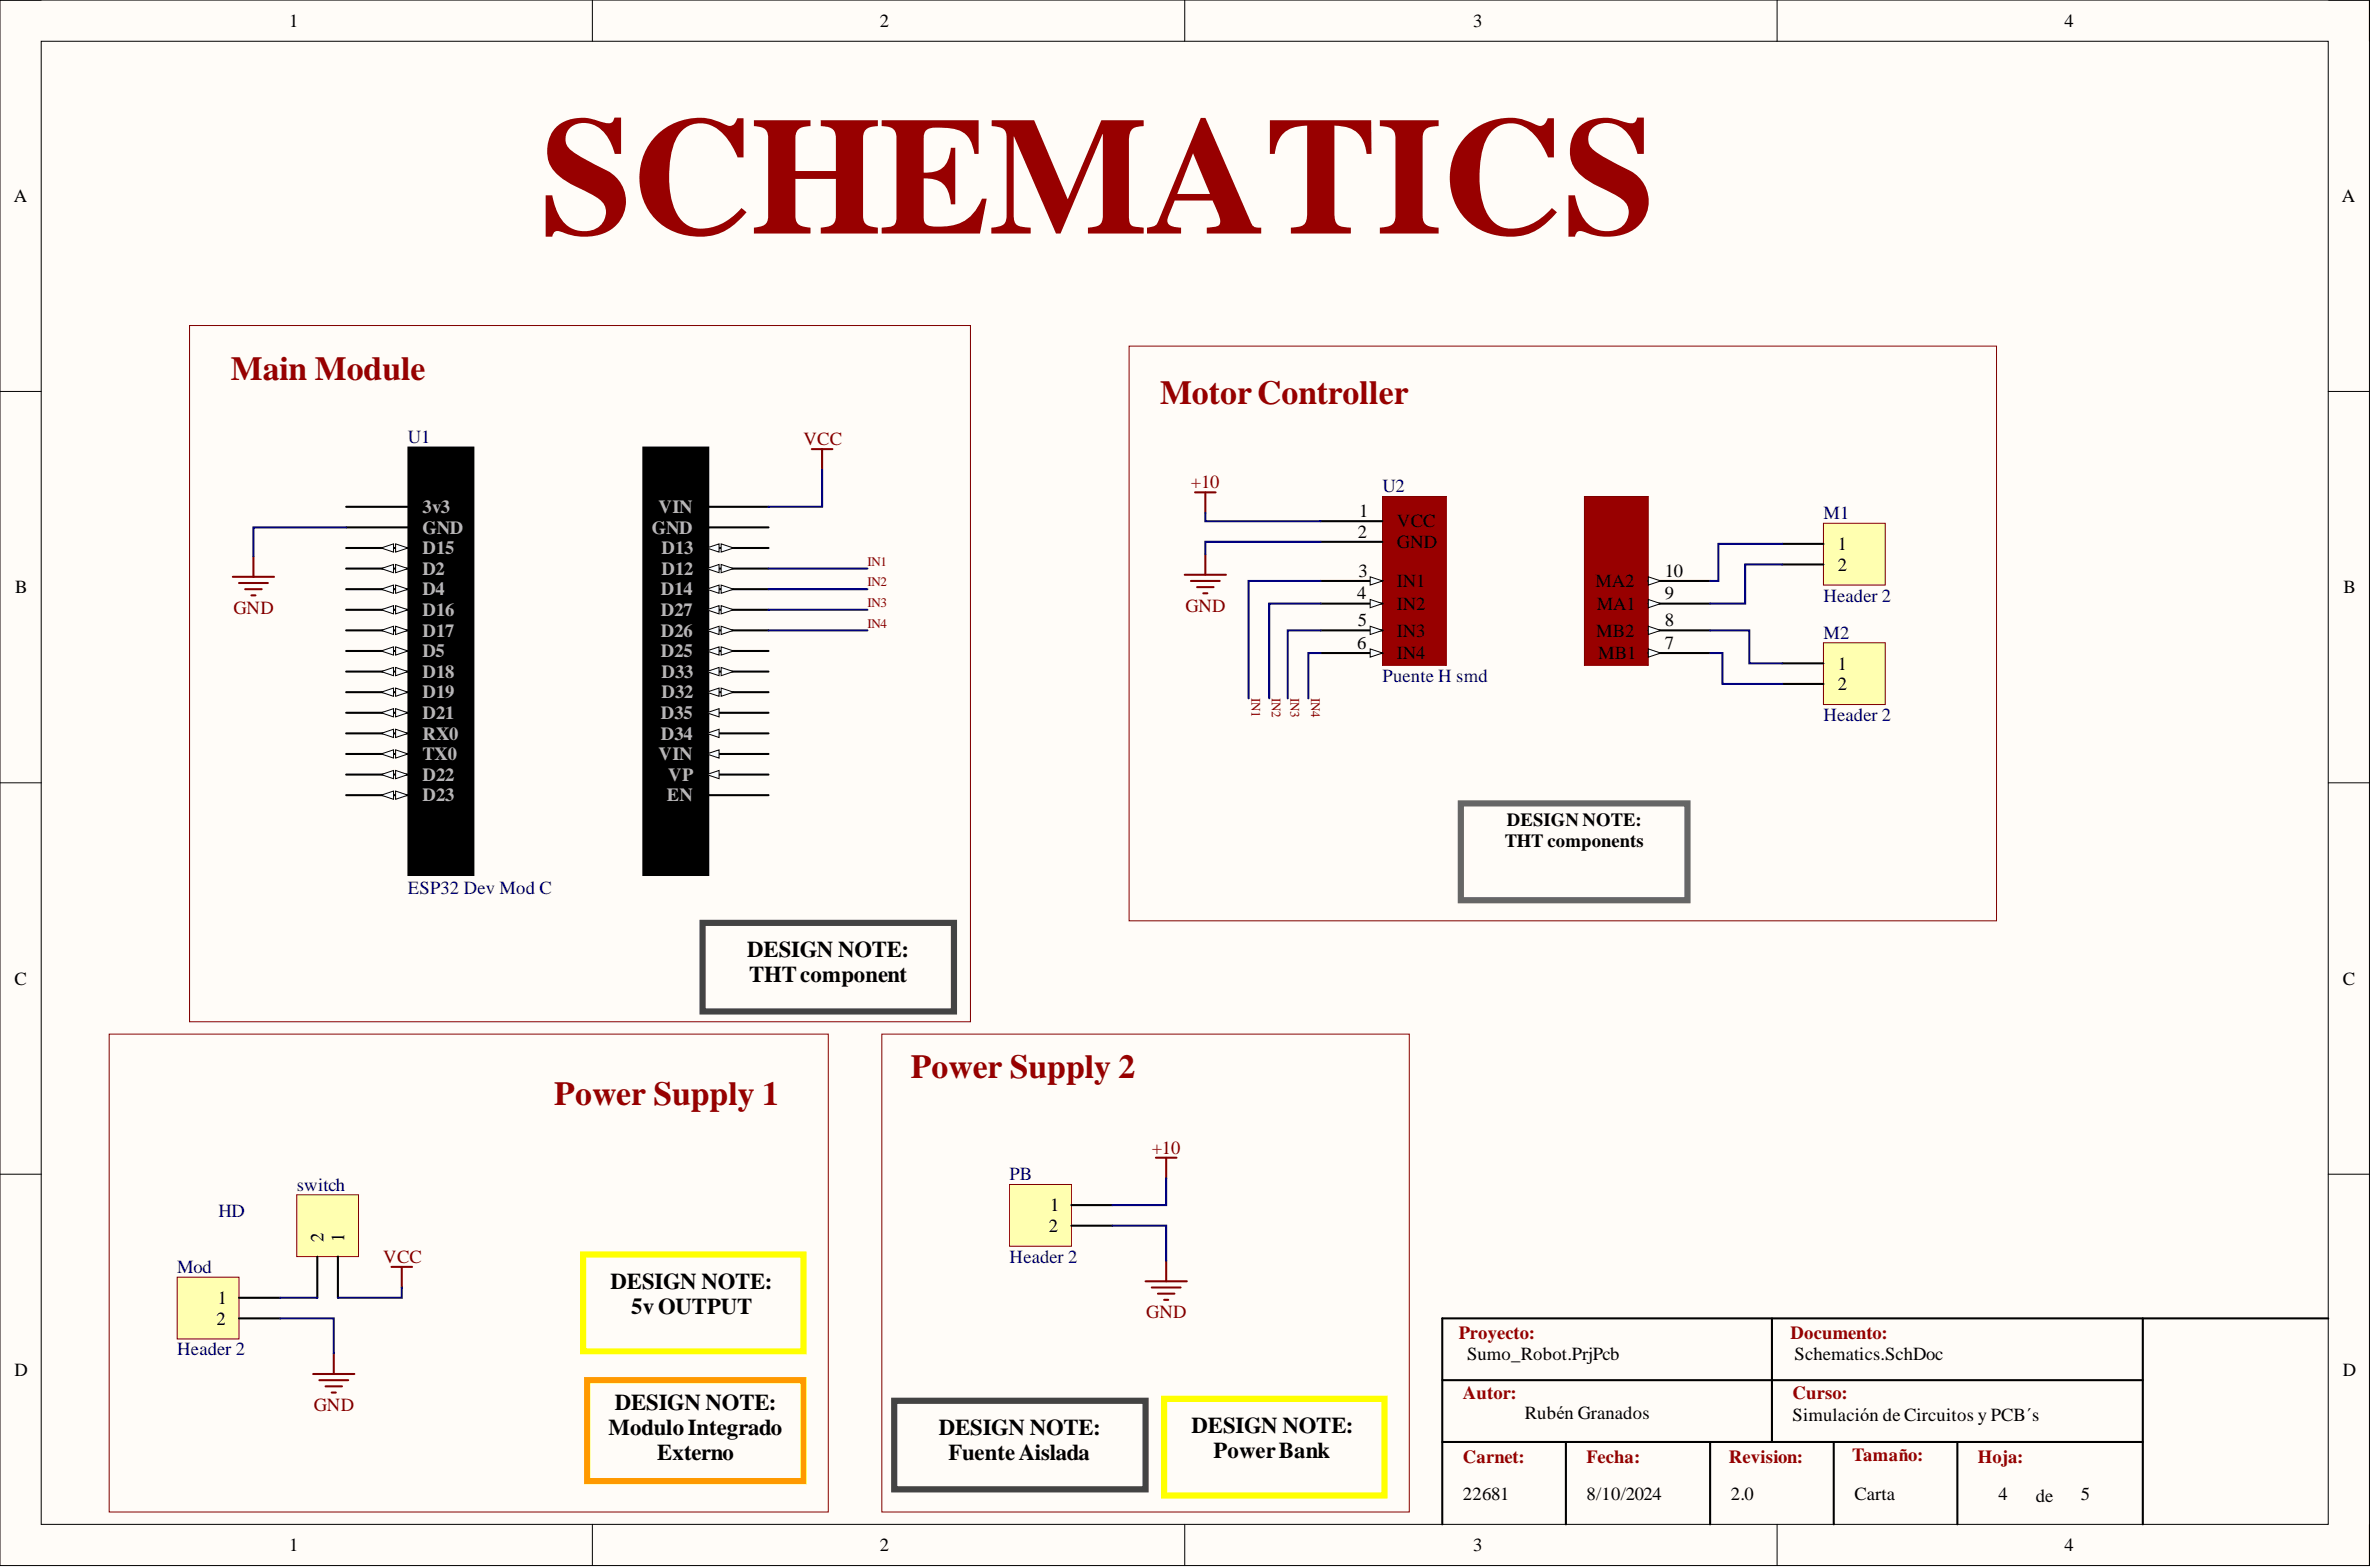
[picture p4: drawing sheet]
<svg xmlns="http://www.w3.org/2000/svg" width="292mm" height="193mm" viewBox="0 0 292 193" stroke-linecap="round" stroke-linejoin="round" font-family="sans-serif">
<defs><g id="words">
<text font-size="20.6" fill="#980000" x="66.5" y="28.8">SCHEMATICS</text>
<g font-size="4.1" fill="#980000">
<text x="28.4" y="46.8">Main Module</text>
<text x="142.9" y="49.8">MotorController</text>
<text x="68.3" y="136.1">Power Supply 1</text>
<text x="112.2" y="132.8">Power Supply 2</text>
</g>
<g font-size="2.8">
<text x="92.1" y="117.9">DESIGN NOTE:</text>
<text x="92.3" y="120.9">THTcomponent</text>
<text x="75.2" y="158.7">DESIGN NOTE:</text>
<text x="77.8" y="161.8">5vOUTPUT</text>
<text x="75.7" y="173.7">DESIGN NOTE:</text>
<text x="75" y="176.7">ModuloIntegrado</text>
<text x="81" y="179.8">Externo</text>
<text x="115.7" y="176.7">DESIGN NOTE:</text>
<text x="116.8" y="179.8">FuenteAislada</text>
<text x="146.8" y="176.5">DESIGN NOTE:</text>
<text x="149.5" y="179.5">PowerBank</text>
</g>
<g font-size="2.3">
<text x="35.6" y="3.3">1</text>
<text x="108.4" y="3.3">2</text>
<text x="181.5" y="3.3">3</text>
<text x="254.3" y="3.3">4</text>
<text x="1.7" y="24.9">A</text>
<text x="288.5" y="24.9">A</text>
<text x="167.4" y="63.7">1</text>
<text x="172.1" y="64.9">VCC</text>
<text x="167.3" y="66.2">2</text>
<text x="167.4" y="71">3</text>
<text x="172.1" y="67.5">GND</text>
<text x="205.1" y="71">10</text>
<text x="226.4" y="67.7">1</text>
<text x="226.4" y="70.3">2</text>
<text x="1.9" y="73.1">B</text>
<text x="167.2" y="73.8">4</text>
<text x="167.3" y="77.1">5</text>
<text x="172.1" y="72.3">IN1</text>
<text x="172.1" y="75.1">IN2</text>
<text x="196.6" y="72.3">MA2</text>
<text x="196.7" y="75.1">MA1</text>
<text x="205.1" y="73.8">9</text>
<text x="205.1" y="77.1">8</text>
<text x="288.7" y="73.1">B</text>
<text x="167.2" y="79.9">6</text>
<text x="172.1" y="81.2">IN4</text>
<text x="172.1" y="78.4">IN3</text>
<text x="196.6" y="78.4">MB2</text>
<text x="196.9" y="81.2">MB1</text>
<text x="205.1" y="79.9">7</text>
<text x="226.4" y="82.4">1</text>
<text x="226.4" y="85">2</text>
<text x="185.6" y="101.7">DESIGN NOTE:</text>
<text x="185.4" y="104.3">THT components</text>
<text x="1.8" y="121.3">C</text>
<text x="288.6" y="121.3">C</text>
<text x="129.4" y="149.2">1</text>
<text x="39.9" y="153" transform="rotate(-90 39.9 153)">2</text>
<text x="42.4" y="153" transform="rotate(-90 42.4 153)">1</text>
<text x="129.2" y="151.7">2</text>
<text x="26.8" y="160.6">1</text>
<text x="26.7" y="163.1">2</text>
<text x="180.7" y="167.4">Sumo_Robot.PrjPcb</text>
<text x="221.1" y="167.4">Schematics.SchDoc</text>
<text x="1.8" y="169.5">D</text>
<text x="288.6" y="169.5">D</text>
<text x="187.8" y="174.8">Rubén Granados</text>
<text x="220.8" y="175">Simulación de Circuitos y PCB´s</text>
<text x="180.2" y="184.7">22681</text>
<text x="195.5" y="184.7">8/10/2024</text>
<text x="213.2" y="184.7">2.0</text>
<text x="228.5" y="184.7">Carta</text>
<text x="246.2" y="184.7">4</text>
<text x="250.8" y="184.9">de</text>
<text x="256.4" y="184.7">5</text>
<text x="35.6" y="191">1</text>
<text x="108.4" y="191">2</text>
<text x="181.5" y="191">3</text>
<text x="254.3" y="191">4</text>
</g>
<g font-size="2.3" fill="#000080">
<text x="50.3" y="54.5">U1</text>
<text x="170.3" y="60.6">U2</text>
<text x="224.6" y="63.9">M1</text>
<text x="224.6" y="74.1">Header 2</text>
<text x="170.3" y="84">Puente H smd</text>
<text x="224.6" y="78.6">M2</text>
<text x="224.6" y="88.8">Header 2</text>
<text x="50.3" y="110.1">ESP32 Dev Mod C</text>
<text x="26.9" y="149.9">HD</text>
<text x="36.6" y="146.6">switch</text>
<text x="124.4" y="145.4">PB</text>
<text x="124.4" y="155.5">Header 2</text>
<text x="21.8" y="156.8">Mod</text>
<text x="21.8" y="166.9">Header 2</text>
</g>
<g font-size="2.3" fill="#800000">
<text x="99" y="54.8">VCC</text>
<text x="146.7" y="60.1">+10</text>
<text x="28.8" y="75.6">GND</text>
<text x="146" y="75.3">GND</text>
<text x="141.9" y="142.1">+10</text>
<text x="47.2" y="155.5">VCC</text>
<text x="141.2" y="162.4">GND</text>
<text x="38.7" y="173.8">GND</text>
</g>
<g font-size="2.3" fill="#b7b7b7">
<text x="52" y="63.2">3v3</text>
<text x="52" y="65.7">GND</text>
<text x="80.3" y="65.7">GND</text>
<text x="81.1" y="63.2">VIN</text>
<text x="52" y="68.2">D15</text>
<text x="52" y="70.8">D2</text>
<text x="81.5" y="68.2">D13</text>
<text x="81.5" y="70.8">D12</text>
<text x="52" y="73.3">D4</text>
<text x="52" y="75.9">D16</text>
<text x="81.4" y="73.3">D14</text>
<text x="81.4" y="75.9">D27</text>
<text x="52" y="78.4">D17</text>
<text x="52" y="80.9">D5</text>
<text x="52" y="83.5">D18</text>
<text x="81.4" y="78.4">D26</text>
<text x="81.4" y="80.9">D25</text>
<text x="81.5" y="83.5">D33</text>
<text x="52" y="86">D19</text>
<text x="52" y="88.5">D21</text>
<text x="81.4" y="88.5">D35</text>
<text x="81.5" y="86">D32</text>
<text x="52" y="91.1">RX0</text>
<text x="52" y="93.6">TX0</text>
<text x="81.1" y="93.6">VIN</text>
<text x="81.4" y="91.1">D34</text>
<text x="52" y="96.1">D22</text>
<text x="52" y="98.7">D23</text>
<text x="82.2" y="98.7">EN</text>
<text x="82.3" y="96.1">VP</text>
</g>
<g font-size="2.3" fill="#980000">
<text x="179.7" y="164.9">Proyecto:</text>
<text x="220.6" y="164.9">Documento:</text>
<text x="180.2" y="172.2">Autor:</text>
<text x="220.8" y="172.2">Curso:</text>
<text x="228.2" y="179.9">Tamaño:</text>
<text x="180.2" y="180.1">Carnet:</text>
<text x="195.5" y="180.1">Fecha:</text>
<text x="213" y="180.1">Revision:</text>
<text x="243.7" y="180.1">Hoja:</text>
</g>
<g font-size="1.6" fill="#800000">
<text x="106.9" y="69.7">IN1</text>
<text x="106.9" y="72.2">IN2</text>
<text x="106.9" y="74.8">IN3</text>
<text x="106.9" y="77.3">IN4</text>
<text x="154.2" y="86" transform="rotate(90 154.2 86)">IN1</text>
<text x="156.7" y="86" transform="rotate(90 156.7 86)">IN2</text>
<text x="159" y="86" transform="rotate(90 159 86)">IN3</text>
<text x="161.5" y="86" transform="rotate(90 161.5 86)">IN4</text>
</g>
</g></defs>
<path d="M0 0h291.9v192.8h-291.9z" fill-rule="evenodd" fill="#fffcf8"/>
<path d="M0 0h291.9v192.8h-291.9z" fill="none" stroke="#000" stroke-width=".12"/>
<path d="M5.1 5.1h281.7v182.6h-281.7z" fill-rule="evenodd" fill="#fffcf8"/>
<g fill="none" stroke="#000" stroke-width=".12">
<path d="M0 0h5.1M5.1 5.1h281.7v182.6h-281.7zM73 0v5.1M146 0v5.1M218.9 0v5.1M286.8 0h5.1v5.1M0 48.2h5.1M50.3 55.1h8.1v52.7h-8.1zM79.2 55.1h8.1v52.7h-8.1zM286.8 48.2h5.1M0 96.4h5.1M286.8 96.4h5.1"/>
<path d="M0 144.6h5.1M286.8 144.6h5.1M73 187.7v5.1M146 187.7v5.1M218.9 187.7v5.1M291.9 187.7v5.1"/>
</g>
<path d="M42.6 62.4h7.7M42.6 64.9h7.7M42.6 67.5h7.7M177.7 177.6h86.3M177.7 170h86.3M192.9 177.6v10.1M210.7 177.6v10.1M218.3 162.4v15.2M225.9 177.6v10.1M241.1 177.6v10.1M264 162.4v25.3M286.8 162.4h-109.1v25.3" fill="none" stroke="#000" stroke-width=".25"/>
<g fill="#000">
<path d="M50.3 55.1h8.1v52.7h-8.1z" fill-rule="evenodd"/>
<path d="M79.2 55.1h8.1v52.7h-8.1z" fill-rule="evenodd"/>
</g>
<path d="M48.7 67l1.6 .5-1.6 .5z" fill="#f8fcff"/>
<path d="M48.7 67l1.6 .5-1.6 .5z" fill="none" stroke="#000" stroke-width=".12"/>
<path d="M47 67.5l1.5-.5v1z" fill="#f8fcff"/>
<path d="M47 67.5l1.5-.5v1z" fill="none" stroke="#000" stroke-width=".12"/>
<path d="M42.6 70h7.7" fill="none" stroke="#000" stroke-width=".25"/>
<path d="M48.7 69.5l1.6 .5-1.6 .5z" fill="#f8fcff"/>
<path d="M48.7 69.5l1.6 .5-1.6 .5z" fill="none" stroke="#000" stroke-width=".12"/>
<path d="M47 70l1.5-.5v1z" fill="#f8fcff"/>
<path d="M47 70l1.5-.5v1z" fill="none" stroke="#000" stroke-width=".12"/>
<path d="M42.6 72.6h7.7" fill="none" stroke="#000" stroke-width=".25"/>
<path d="M48.7 72l1.6 .6-1.6 .5z" fill="#f8fcff"/>
<path d="M48.7 72l1.6 .6-1.6 .5z" fill="none" stroke="#000" stroke-width=".12"/>
<path d="M47 72.6l1.5-.6v1.1z" fill="#f8fcff"/>
<path d="M47 72.6l1.5-.6v1.1z" fill="none" stroke="#000" stroke-width=".12"/>
<path d="M42.6 75.1h7.7" fill="none" stroke="#000" stroke-width=".25"/>
<path d="M48.7 74.6l1.6 .5-1.6 .5z" fill="#f8fcff"/>
<path d="M48.7 74.6l1.6 .5-1.6 .5z" fill="none" stroke="#000" stroke-width=".12"/>
<path d="M47 75.1l1.5-.5v1z" fill="#f8fcff"/>
<path d="M47 75.1l1.5-.5v1z" fill="none" stroke="#000" stroke-width=".12"/>
<path d="M42.6 77.6h7.7" fill="none" stroke="#000" stroke-width=".25"/>
<path d="M48.7 77.1l1.6 .5-1.6 .5z" fill="#f8fcff"/>
<path d="M48.7 77.1l1.6 .5-1.6 .5z" fill="none" stroke="#000" stroke-width=".12"/>
<path d="M47 77.6l1.5-.5v1z" fill="#f8fcff"/>
<path d="M47 77.6l1.5-.5v1z" fill="none" stroke="#000" stroke-width=".12"/>
<path d="M42.6 80.2h7.7" fill="none" stroke="#000" stroke-width=".25"/>
<path d="M48.7 79.7l1.6 .5-1.6 .5z" fill="#f8fcff"/>
<path d="M48.7 79.7l1.6 .5-1.6 .5z" fill="none" stroke="#000" stroke-width=".12"/>
<path d="M47 80.2l1.5-.5v1z" fill="#f8fcff"/>
<path d="M47 80.2l1.5-.5v1z" fill="none" stroke="#000" stroke-width=".12"/>
<path d="M42.6 82.7h7.7" fill="none" stroke="#000" stroke-width=".25"/>
<path d="M48.7 82.2l1.6 .5-1.6 .5z" fill="#f8fcff"/>
<path d="M48.7 82.2l1.6 .5-1.6 .5z" fill="none" stroke="#000" stroke-width=".12"/>
<path d="M47 82.7l1.5-.5v1z" fill="#f8fcff"/>
<path d="M47 82.7l1.5-.5v1z" fill="none" stroke="#000" stroke-width=".12"/>
<path d="M42.6 85.2h7.7" fill="none" stroke="#000" stroke-width=".25"/>
<path d="M48.7 84.7l1.6 .5-1.6 .5z" fill="#f8fcff"/>
<path d="M48.7 84.7l1.6 .5-1.6 .5z" fill="none" stroke="#000" stroke-width=".12"/>
<path d="M47 85.2l1.5-.5v1z" fill="#f8fcff"/>
<path d="M47 85.2l1.5-.5v1z" fill="none" stroke="#000" stroke-width=".12"/>
<path d="M42.6 87.8h7.7" fill="none" stroke="#000" stroke-width=".25"/>
<path d="M48.7 87.3l1.6 .5-1.6 .5z" fill="#f8fcff"/>
<path d="M48.7 87.3l1.6 .5-1.6 .5z" fill="none" stroke="#000" stroke-width=".12"/>
<path d="M47 87.8l1.5-.5v1z" fill="#f8fcff"/>
<path d="M47 87.8l1.5-.5v1z" fill="none" stroke="#000" stroke-width=".12"/>
<path d="M42.6 90.3h7.7" fill="none" stroke="#000" stroke-width=".25"/>
<path d="M48.7 89.8l1.6 .5-1.6 .5z" fill="#f8fcff"/>
<path d="M48.7 89.8l1.6 .5-1.6 .5z" fill="none" stroke="#000" stroke-width=".12"/>
<path d="M47 90.3l1.5-.5v1z" fill="#f8fcff"/>
<path d="M47 90.3l1.5-.5v1z" fill="none" stroke="#000" stroke-width=".12"/>
<path d="M42.6 92.8h7.7" fill="none" stroke="#000" stroke-width=".25"/>
<path d="M48.7 92.3l1.6 .5-1.6 .6z" fill="#f8fcff"/>
<path d="M48.7 92.3l1.6 .5-1.6 .6z" fill="none" stroke="#000" stroke-width=".12"/>
<path d="M47 92.8l1.5-.5v1.1z" fill="#f8fcff"/>
<path d="M47 92.8l1.5-.5v1.1z" fill="none" stroke="#000" stroke-width=".12"/>
<path d="M42.6 95.4h7.7" fill="none" stroke="#000" stroke-width=".25"/>
<path d="M48.7 94.9l1.6 .5-1.6 .5z" fill="#f8fcff"/>
<path d="M48.7 94.9l1.6 .5-1.6 .5z" fill="none" stroke="#000" stroke-width=".12"/>
<path d="M47 95.4l1.5-.5v1z" fill="#f8fcff"/>
<path d="M47 95.4l1.5-.5v1z" fill="none" stroke="#000" stroke-width=".12"/>
<path d="M42.6 97.9h7.7" fill="none" stroke="#000" stroke-width=".25"/>
<path d="M48.7 97.4l1.6 .5-1.6 .5z" fill="#f8fcff"/>
<path d="M48.7 97.4l1.6 .5-1.6 .5z" fill="none" stroke="#000" stroke-width=".12"/>
<path d="M47 97.9l1.5-.5v1z" fill="#f8fcff"/>
<path d="M47 97.9l1.5-.5v1z" fill="none" stroke="#000" stroke-width=".12"/>
<path d="M87.1 62.4h7.6M87.1 64.9h7.6M87.1 67.5h7.6" fill="none" stroke="#000" stroke-width=".25"/>
<path d="M87.1 67.5l1.5-.5v1z" fill="#f8fcff"/>
<path d="M87.1 67.5l1.5-.5v1z" fill="none" stroke="#000" stroke-width=".12"/>
<path d="M88.8 67l1.6 .5-1.6 .5z" fill="#f8fcff"/>
<path d="M88.8 67l1.6 .5-1.6 .5z" fill="none" stroke="#000" stroke-width=".12"/>
<path d="M87.1 70h7.6" fill="none" stroke="#000" stroke-width=".25"/>
<path d="M87.1 70l1.5-.5v1z" fill="#f8fcff"/>
<path d="M87.1 70l1.5-.5v1z" fill="none" stroke="#000" stroke-width=".12"/>
<path d="M88.8 69.5l1.6 .5-1.6 .5z" fill="#f8fcff"/>
<path d="M88.8 69.5l1.6 .5-1.6 .5z" fill="none" stroke="#000" stroke-width=".12"/>
<path d="M87.1 72.6h7.6" fill="none" stroke="#000" stroke-width=".25"/>
<path d="M87.1 72.6l1.5-.6v1.1z" fill="#f8fcff"/>
<path d="M87.1 72.6l1.5-.6v1.1z" fill="none" stroke="#000" stroke-width=".12"/>
<path d="M88.8 72l1.6 .6-1.6 .5z" fill="#f8fcff"/>
<path d="M88.8 72l1.6 .6-1.6 .5z" fill="none" stroke="#000" stroke-width=".12"/>
<path d="M87.1 75.1h7.6" fill="none" stroke="#000" stroke-width=".25"/>
<path d="M87.1 75.1l1.5-.5v1z" fill="#f8fcff"/>
<path d="M87.1 75.1l1.5-.5v1z" fill="none" stroke="#000" stroke-width=".12"/>
<path d="M88.8 74.6l1.6 .5-1.6 .5z" fill="#f8fcff"/>
<path d="M88.8 74.6l1.6 .5-1.6 .5z" fill="none" stroke="#000" stroke-width=".12"/>
<path d="M87.1 77.6h7.6" fill="none" stroke="#000" stroke-width=".25"/>
<path d="M87.1 77.6l1.5-.5v1z" fill="#f8fcff"/>
<path d="M87.1 77.6l1.5-.5v1z" fill="none" stroke="#000" stroke-width=".12"/>
<path d="M88.8 77.1l1.6 .5-1.6 .5z" fill="#f8fcff"/>
<path d="M88.8 77.1l1.6 .5-1.6 .5z" fill="none" stroke="#000" stroke-width=".12"/>
<path d="M87.1 80.2h7.6" fill="none" stroke="#000" stroke-width=".25"/>
<path d="M87.1 80.2l1.5-.5v1z" fill="#f8fcff"/>
<path d="M87.1 80.2l1.5-.5v1z" fill="none" stroke="#000" stroke-width=".12"/>
<path d="M88.8 79.7l1.6 .5-1.6 .5z" fill="#f8fcff"/>
<path d="M88.8 79.7l1.6 .5-1.6 .5z" fill="none" stroke="#000" stroke-width=".12"/>
<path d="M87.1 82.7h7.6" fill="none" stroke="#000" stroke-width=".25"/>
<path d="M87.1 82.7l1.5-.5v1z" fill="#f8fcff"/>
<path d="M87.1 82.7l1.5-.5v1z" fill="none" stroke="#000" stroke-width=".12"/>
<path d="M88.8 82.2l1.6 .5-1.6 .5z" fill="#f8fcff"/>
<path d="M88.8 82.2l1.6 .5-1.6 .5z" fill="none" stroke="#000" stroke-width=".12"/>
<path d="M87.1 85.2h7.6" fill="none" stroke="#000" stroke-width=".25"/>
<path d="M87.1 85.2l1.5-.5v1z" fill="#f8fcff"/>
<path d="M87.1 85.2l1.5-.5v1z" fill="none" stroke="#000" stroke-width=".12"/>
<path d="M88.8 84.7l1.6 .5-1.6 .5z" fill="#f8fcff"/>
<path d="M88.8 84.7l1.6 .5-1.6 .5z" fill="none" stroke="#000" stroke-width=".12"/>
<path d="M87.1 87.8h7.6" fill="none" stroke="#000" stroke-width=".25"/>
<path d="M87.1 87.8l1.5-.5v1z" fill="#f8fcff"/>
<path d="M87.1 87.8l1.5-.5v1z" fill="none" stroke="#000" stroke-width=".12"/>
<path d="M87.1 90.3h7.6" fill="none" stroke="#000" stroke-width=".25"/>
<path d="M87.1 90.3l1.5-.5v1z" fill="#f8fcff"/>
<path d="M87.1 90.3l1.5-.5v1z" fill="none" stroke="#000" stroke-width=".12"/>
<path d="M87.1 92.8h7.6" fill="none" stroke="#000" stroke-width=".25"/>
<path d="M87.1 92.8l1.5-.5v1.1z" fill="#f8fcff"/>
<path d="M87.1 92.8l1.5-.5v1.1z" fill="none" stroke="#000" stroke-width=".12"/>
<path d="M87.1 95.4h7.6" fill="none" stroke="#000" stroke-width=".25"/>
<path d="M87.1 95.4l1.5-.5v1z" fill="#f8fcff"/>
<path d="M87.1 95.4l1.5-.5v1z" fill="none" stroke="#000" stroke-width=".12"/>
<path d="M87.1 97.9h7.6" fill="none" stroke="#000" stroke-width=".25"/>
<path d="M195.2 61.1h7.9v20.8h-7.9z" fill-rule="evenodd" fill="#980000"/>
<path d="M195.2 61.1h7.9v20.8h-7.9z" fill="none" stroke="#800000" stroke-width=".12"/>
<path d="M170.3 61.1h7.9v20.8h-7.9z" fill-rule="evenodd" fill="#980000"/>
<path d="M170.3 61.1h7.9v20.8h-7.9z" fill="none" stroke="#800000" stroke-width=".12"/>
<path d="M162.7 64.2h7.6M162.7 66.7h7.6M162.7 71.5h7.6" fill="none" stroke="#000" stroke-width=".25"/>
<path d="M168.8 71l1.5 .5-1.5 .5z" fill="#f8fcff"/>
<path d="M168.8 71l1.5 .5-1.5 .5z" fill="none" stroke="#000" stroke-width=".12"/>
<path d="M162.7 74.3h7.6" fill="none" stroke="#000" stroke-width=".25"/>
<path d="M168.8 73.8l1.5 .5-1.5 .5z" fill="#f8fcff"/>
<path d="M168.8 73.8l1.5 .5-1.5 .5z" fill="none" stroke="#000" stroke-width=".12"/>
<path d="M162.7 80.4h7.6" fill="none" stroke="#000" stroke-width=".25"/>
<path d="M168.8 79.9l1.5 .5-1.5 .5z" fill="#f8fcff"/>
<path d="M168.8 79.9l1.5 .5-1.5 .5z" fill="none" stroke="#000" stroke-width=".12"/>
<path d="M162.7 77.6h7.6" fill="none" stroke="#000" stroke-width=".25"/>
<path d="M168.8 77.1l1.5 .5-1.5 .5z" fill="#f8fcff"/>
<path d="M168.8 77.1l1.5 .5-1.5 .5z" fill="none" stroke="#000" stroke-width=".12"/>
<path d="M203.1 71.5h7.6" fill="none" stroke="#000" stroke-width=".25"/>
<path d="M203.1 71l1.5 .5-1.5 .5z" fill="#f8fcff"/>
<path d="M203.1 71l1.5 .5-1.5 .5z" fill="none" stroke="#000" stroke-width=".12"/>
<path d="M203.1 74.3h7.6" fill="none" stroke="#000" stroke-width=".25"/>
<path d="M203.1 73.8l1.5 .5-1.5 .5z" fill="#f8fcff"/>
<path d="M203.1 73.8l1.5 .5-1.5 .5z" fill="none" stroke="#000" stroke-width=".12"/>
<path d="M203.1 80.4h7.6" fill="none" stroke="#000" stroke-width=".25"/>
<path d="M203.1 79.9l1.5 .5-1.5 .5z" fill="#f8fcff"/>
<path d="M203.1 79.9l1.5 .5-1.5 .5z" fill="none" stroke="#000" stroke-width=".12"/>
<path d="M203.1 77.6h7.6" fill="none" stroke="#000" stroke-width=".25"/>
<path d="M203.1 77.1l1.5 .5-1.5 .5z" fill="#f8fcff"/>
<path d="M203.1 77.1l1.5 .5-1.5 .5z" fill="none" stroke="#000" stroke-width=".12"/>
<g fill="none" stroke="#800000" stroke-width=".25">
<path d="M100 55.3h2.5M101.3 55.3v2.5M28.7 71h5.1M29.4 71.8h3.6M30.2 72.6h2M31 73.3h.5M31.2 68.5v2.5M146 70.8h5M146.7 71.5h3.6M147.2 60.6h2.6M147.5 72.3h2M148.2 73.1h.5"/>
<path d="M148.5 60.6v2.6M148.5 68.2v2.6M48.2 156h2.6M49.5 156v2.5M38.6 169.2h5.1M39.3 170h3.6M40.1 170.7h2M40.9 171.5h.5M41.1 166.7v2.5"/>
</g>
<path d="M224.6 64.4h7.7v7.6h-7.7z" fill-rule="evenodd" fill="#ffffb0"/>
<path d="M224.6 64.4h7.7v7.6h-7.7z" fill="none" stroke="#800000" stroke-width=".12"/>
<path d="M219.6 67h5M219.6 69.5h5" fill="none" stroke="#000" stroke-width=".25"/>
<path d="M224.6 79.2h7.7v7.6h-7.7z" fill-rule="evenodd" fill="#ffffb0"/>
<path d="M224.6 79.2h7.7v7.6h-7.7z" fill="none" stroke="#800000" stroke-width=".12"/>
<path d="M219.6 81.7h5M219.6 84.2h5" fill="none" stroke="#000" stroke-width=".25"/>
<path d="M21.8 157.3h7.6v7.6h-7.6z" fill-rule="evenodd" fill="#ffffb0"/>
<path d="M23.4 40.1h96.2v85.7h-96.2zM139.1 42.6h106.9v70.8h-106.9zM13.5 127.3h88.5v58.9h-88.5zM108.6 127.3h65v58.9h-65zM21.8 157.3h7.6v7.6h-7.6z" fill="none" stroke="#800000" stroke-width=".12"/>
<path d="M29.4 159.8h5.1M29.4 162.4h5.1" fill="none" stroke="#000" stroke-width=".25"/>
<path d="M86.6 113.6h30.9v11h-30.9zM110.2 172.5h30.9v10.9h-30.9z" fill="none" stroke="#434343" stroke-width=".76"/>
<path d="M72.3 170h26.7v12.4h-26.7z" fill="none" stroke="#f90" stroke-width=".76"/>
<path d="M180 98.9h27.9v12h-27.9z" fill="none" stroke="#666" stroke-width=".76"/>
<path d="M71.8 154.5h27.2v11.9h-27.2zM143.4 172.2h27.2v12h-27.2z" fill="none" stroke="#ff0" stroke-width=".76"/>
<path d="M141.1 157.8h5.1M141.9 158.5h3.5M142.4 142.6h2.5M142.7 159.3h2M143.7 142.6v2.5M143.7 155.3v2.5M143.4 160.1h.5" fill="none" stroke="#800000" stroke-width=".25"/>
<path d="M124.4 145.9h7.6v7.6h-7.6z" fill-rule="evenodd" fill="#ffffb0"/>
<path d="M124.4 145.9h7.6v7.6h-7.6z" fill="none" stroke="#800000" stroke-width=".12"/>
<path d="M132 148.4h5.1M132 150.9h5.1" fill="none" stroke="#000" stroke-width=".25"/>
<path d="M36.6 147.1h7.6v7.6h-7.6z" fill-rule="evenodd" fill="#ffffb0"/>
<path d="M36.6 147.1h7.6v7.6h-7.6z" fill="none" stroke="#800000" stroke-width=".12"/>
<path d="M39.1 154.7v5.1M41.6 154.7v5.1" fill="none" stroke="#000" stroke-width=".25"/>
<g fill="none" stroke="#000080" stroke-width=".25">
<path d="M101.3 57.8v4.6h-6.6M42.6 64.9h-11.4v3.6M94.7 70h12.2M94.7 72.6h12.2M94.7 75.1h12.2M94.7 77.6h12.2M148.5 63.2v1h14.2M162.7 66.7h-14.2v1.5M162.7 77.6h-4.1v8.4M162.7 74.3h-6.3v11.7M162.7 71.5h-8.9v14.5M210.7 77.6h4.8v4.1h4.1"/>
<path d="M219.6 67h-7.9v4.5h-1M219.6 69.5h-4.6v4.8h-4.3M162.7 80.4h-1.5v5.6M210.7 80.4h1.5v3.8h7.4M34.5 159.8h4.6M49.5 158.5v1.3h-7.9M137.1 150.9h6.6v4.4M143.7 145.1v3.3h-6.6M34.5 162.4h6.6v4.3"/>
</g>
<use href="#words"/>
</svg>
